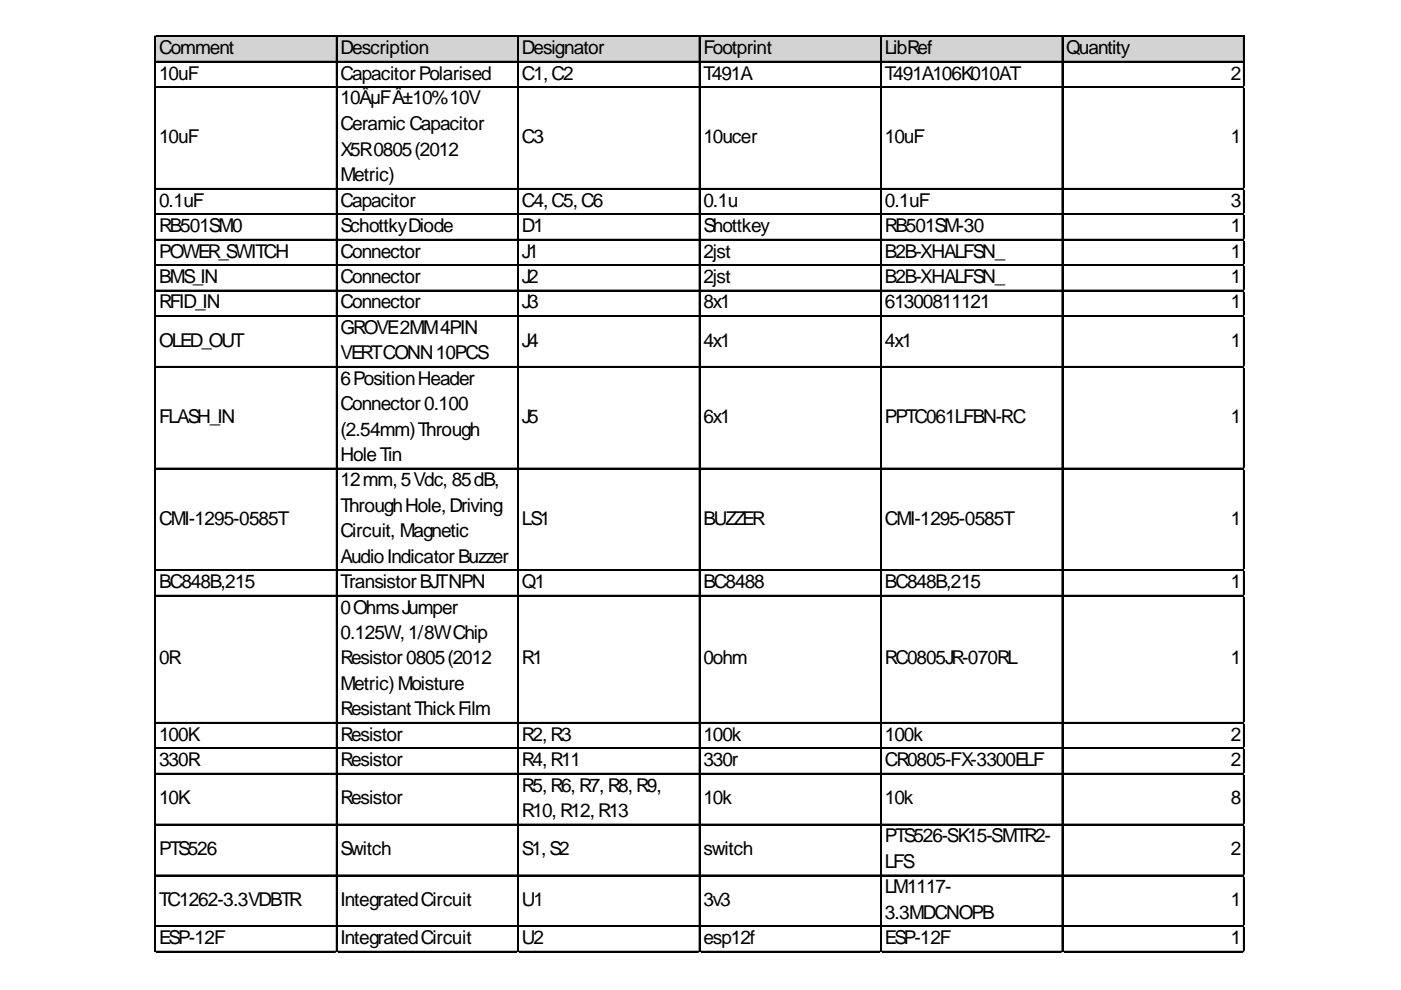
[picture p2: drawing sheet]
<svg xmlns="http://www.w3.org/2000/svg" width="297mm" height="210mm" viewBox="0 0 297 210" stroke-linecap="round" stroke-linejoin="round" font-family="sans-serif">
<defs><g id="words">
<g font-size="4">
<text x="33.7" y="11.5">Comment</text>
<text x="72.2" y="11.5">Description</text>
<text x="110.7" y="11.5">Designator</text>
<text x="149.1" y="11.5">Footprint</text>
<text x="187.6" y="11.5">LibRef</text>
<text x="226.1" y="11.5">Quantity</text>
<text x="33.7" y="16.9">10uF</text>
<text x="72.2" y="16.9">CapacitorPolarised</text>
<text x="110.7" y="16.9">C1,C2</text>
<text x="149.1" y="16.9">T491A</text>
<text x="187.6" y="16.9">T491A106K010AT</text>
<text x="260.9" y="16.9">2</text>
<text x="72.2" y="22">10ÂµFÂ±10%10V</text>
<text x="72.2" y="27.7">Ceramic Capacitor</text>
<text x="33.7" y="30.4">10uF</text>
<text x="72.2" y="33.1">X5R0805(2012</text>
<text x="110.7" y="30.4">C3</text>
<text x="149.1" y="30.4">10ucer</text>
<text x="187.6" y="30.4">10uF</text>
<text x="260.9" y="30.4">1</text>
<text x="72.2" y="38.4">Metric)</text>
<text x="33.7" y="43.8">0.1uF</text>
<text x="72.2" y="43.8">Capacitor</text>
<text x="110.7" y="43.8">C4,C5,C6</text>
<text x="149.1" y="43.8">0.1u</text>
<text x="187.6" y="43.8">0.1uF</text>
<text x="260.9" y="43.8">3</text>
<text x="33.7" y="49.2">RB501SM0</text>
<text x="72.2" y="49.2">SchottkyDiode</text>
<text x="110.7" y="49.2">D1</text>
<text x="149.1" y="49.2">Shottkey</text>
<text x="187.6" y="49.2">RB501SM-30</text>
<text x="260.9" y="49.2">1</text>
<text x="33.7" y="54.6">POWER_SWITCH</text>
<text x="72.2" y="54.6">Connector</text>
<text x="110.7" y="54.6">J1</text>
<text x="149.1" y="54.6">2jst</text>
<text x="187.6" y="54.6">B2B-XHALFSN_</text>
<text x="260.9" y="54.6">1</text>
<text x="33.7" y="60">BMS_IN</text>
<text x="33.7" y="65.4">RFID_IN</text>
<text x="72.2" y="60">Connector</text>
<text x="72.2" y="65.4">Connector</text>
<text x="110.7" y="60">J2</text>
<text x="110.7" y="65.4">J3</text>
<text x="149.1" y="60">2jst</text>
<text x="149.1" y="65.4">8x1</text>
<text x="187.6" y="60">B2B-XHALFSN_</text>
<text x="187.6" y="65.4">61300811121</text>
<text x="260.9" y="60">1</text>
<text x="260.9" y="65.4">1</text>
<text x="72.2" y="70.8">GROVE2MM4PIN</text>
<text x="33.7" y="73.5">OLED_OUT</text>
<text x="72.2" y="76.2">VERTCONN10PCS</text>
<text x="110.7" y="73.5">J4</text>
<text x="149.1" y="73.5">4x1</text>
<text x="187.6" y="73.5">4x1</text>
<text x="260.9" y="73.5">1</text>
<text x="72.2" y="81.6">6PositionHeader</text>
<text x="33.7" y="89.7">FLASH_IN</text>
<text x="72.2" y="87">Connector0.100</text>
<text x="110.7" y="89.7">J5</text>
<text x="149.1" y="89.7">6x1</text>
<text x="187.6" y="89.7">PPTC061LFBN-RC</text>
<text x="260.9" y="89.7">1</text>
<text x="72.2" y="92.4">(2.54mm)Through</text>
<text x="72.2" y="97.7">HoleTin</text>
<text x="72.2" y="103.1">12mm,5Vdc, 85dB,</text>
<text x="33.7" y="111.2">CMI-1295-0585T</text>
<text x="72.2" y="108.5">ThroughHole,Driving</text>
<text x="72.2" y="113.9">Circuit, Magnetic</text>
<text x="110.7" y="111.2">LS1</text>
<text x="149.1" y="111.2">BUZZER</text>
<text x="187.6" y="111.2">CMI-1295-0585T</text>
<text x="260.9" y="111.2">1</text>
<text x="72.2" y="119.3">AudioIndicatorBuzzer</text>
<text x="33.7" y="124.7">BC848B,215</text>
<text x="72.2" y="124.7">TransistorBJTNPN</text>
<text x="110.7" y="124.7">Q1</text>
<text x="149.1" y="124.7">BC8488</text>
<text x="187.6" y="124.7">BC848B,215</text>
<text x="260.9" y="124.7">1</text>
<text x="72.2" y="130.1">0OhmsJumper</text>
<text x="72.2" y="135.5">0.125W,1/8WChip</text>
<text x="33.7" y="140.9">0R</text>
<text x="72.2" y="140.9">Resistor0805(2012</text>
<text x="110.7" y="140.9">R1</text>
<text x="149.1" y="140.9">0ohm</text>
<text x="187.6" y="140.9">RC0805JR-070RL</text>
<text x="260.9" y="140.9">1</text>
<text x="72.2" y="146.3">Metric)Moisture</text>
<text x="72.2" y="151.7">ResistantThickFilm</text>
<text x="33.7" y="157.1">100K</text>
<text x="72.2" y="157.1">Resistor</text>
<text x="110.7" y="157.1">R2,R3</text>
<text x="149.1" y="157.1">100k</text>
<text x="187.6" y="157.1">100k</text>
<text x="260.9" y="157.1">2</text>
<text x="33.7" y="162.4">330R</text>
<text x="72.2" y="162.4">Resistor</text>
<text x="110.7" y="162.4">R4,R11</text>
<text x="110.7" y="167.8">R5,R6,R7,R8,R9,</text>
<text x="149.1" y="162.4">330r</text>
<text x="187.6" y="162.4">CR0805-FX-3300ELF</text>
<text x="260.9" y="162.4">2</text>
<text x="33.7" y="170.5">10K</text>
<text x="72.2" y="170.5">Resistor</text>
<text x="110.7" y="173.2">R10,R12,R13</text>
<text x="149.1" y="170.5">10k</text>
<text x="187.6" y="170.5">10k</text>
<text x="260.9" y="170.5">8</text>
<text x="187.6" y="178.6">PTS526-SK15-SMTR2-</text>
<text x="33.7" y="181.3">PTS526</text>
<text x="72.2" y="181.3">Switch</text>
<text x="110.7" y="181.3">S1,S2</text>
<text x="149.1" y="181.3">switch</text>
<text x="187.6" y="184">LFS</text>
<text x="260.9" y="181.3">2</text>
<text x="187.6" y="189.4">LM1117-</text>
<text x="33.7" y="192.1">TC1262-3.3VDBTR</text>
<text x="72.2" y="192.1">IntegratedCircuit</text>
<text x="110.7" y="192.1">U1</text>
<text x="149.1" y="192.1">3v3</text>
<text x="187.6" y="194.8">3.3MDCNOPB</text>
<text x="260.9" y="192.1">1</text>
<text x="33.7" y="200.2">ESP-12F</text>
<text x="72.2" y="200.2">IntegratedCircuit</text>
<text x="110.7" y="200.2">U2</text>
<text x="149.1" y="200.2">esp12f</text>
<text x="187.6" y="200.2">ESP-12F</text>
<text x="260.9" y="200.2">1</text>
</g>
</g></defs>
<path d="M33 7.8h230.9v5.4h-230.9z" fill="#d3d3d3"/>
<g fill="none" stroke="#000" stroke-width=".23">
<path d="M32.8 7.6v194.3M33.1 7.6h230.8M33.1 13h230.8M33.1 18.4h230.8M71.3 7.8v194.1M109.8 7.8v194.1M148.2 7.8v194.1M186.7 7.8v194.1M225.2 7.8v194.1M263.6 7.8v194.1M33.1 40h230.8M33.1 45.3h230.8"/>
<path d="M33.1 50.7h230.8M33.1 56.1h230.8M33.1 61.5h230.8M33.1 66.9h230.8M33.1 77.7h230.8M33.1 99.3h230.8M33.1 120.8h230.8M33.1 126.2h230.8M33.1 153.2h230.8M33.1 158.6h230.8M33.1 164h230.8M33.1 174.7h230.8"/>
<path d="M33.1 185.5h230.8M33.1 196.3h230.8M33.1 201.7h230.8"/>
</g>
<g fill="none" stroke="#000" stroke-width=".22">
<path d="M32.9 7.6v194.3M33.1 7.7h230.8M33.1 13.1h230.8M33.1 18.5h230.8M71.4 7.8v194.1M109.9 7.8v194.1M148.3 7.8v194.1M186.8 7.8v194.1M225.3 7.8v194.1M263.7 7.8v194.1M33.1 40.1h230.8M33.1 45.5h230.8"/>
<path d="M33.1 50.8h230.8M33.1 56.2h230.8M33.1 61.6h230.8M33.1 67h230.8M33.1 77.8h230.8M33.1 99.4h230.8M33.1 120.9h230.8M33.1 126.3h230.8M33.1 153.3h230.8M33.1 158.7h230.8M33.1 164.1h230.8M33.1 174.8h230.8"/>
<path d="M33.1 185.6h230.8M33.1 196.4h230.8M33.1 201.8h230.8"/>
</g>
<path d="M32.8 201.9v.1" fill="none" stroke="#e0e0e0" stroke-width=".23"/>
<path d="M32.8 201.9l.3 .1z" fill="#e0e0e0"/>
<path d="M71.3 201.9v.1" fill="none" stroke="#e0e0e0" stroke-width=".23"/>
<path d="M71.3 201.9l.2 .1z" fill="#e0e0e0"/>
<path d="M109.8 201.9v.1" fill="none" stroke="#e0e0e0" stroke-width=".23"/>
<path d="M109.8 201.9l.2 .1z" fill="#e0e0e0"/>
<path d="M148.2 201.9v.1" fill="none" stroke="#e0e0e0" stroke-width=".23"/>
<path d="M148.2 201.9l.3 .1z" fill="#e0e0e0"/>
<path d="M186.7 201.9v.1" fill="none" stroke="#e0e0e0" stroke-width=".23"/>
<path d="M186.7 201.9l.2 .1z" fill="#e0e0e0"/>
<path d="M225.2 201.9v.1" fill="none" stroke="#e0e0e0" stroke-width=".23"/>
<path d="M225.2 201.9l.2 .1z" fill="#e0e0e0"/>
<path d="M263.6 201.9v.1" fill="none" stroke="#e0e0e0" stroke-width=".23"/>
<path d="M263.6 201.9l.3 .1z" fill="#e0e0e0"/>
<path d="M263.9 18.4h.1" fill="none" stroke="#e0e0e0" stroke-width=".23"/>
<path d="M263.9 18.4v.2z" fill="#e0e0e0"/>
<path d="M263.9 40h.1" fill="none" stroke="#e0e0e0" stroke-width=".23"/>
<path d="M263.9 40v.2z" fill="#e0e0e0"/>
<path d="M263.9 45.3h.1" fill="none" stroke="#e0e0e0" stroke-width=".23"/>
<path d="M263.9 45.3v.3z" fill="#e0e0e0"/>
<path d="M263.9 50.7h.1" fill="none" stroke="#e0e0e0" stroke-width=".23"/>
<path d="M263.9 50.7v.3z" fill="#e0e0e0"/>
<path d="M263.9 56.1h.1" fill="none" stroke="#e0e0e0" stroke-width=".23"/>
<path d="M263.9 56.1v.3z" fill="#e0e0e0"/>
<path d="M263.9 61.5h.1" fill="none" stroke="#e0e0e0" stroke-width=".23"/>
<path d="M263.9 61.5v.2z" fill="#e0e0e0"/>
<path d="M263.9 66.9h.1" fill="none" stroke="#e0e0e0" stroke-width=".23"/>
<path d="M263.9 66.9v.2z" fill="#e0e0e0"/>
<path d="M263.9 77.7h.1" fill="none" stroke="#e0e0e0" stroke-width=".23"/>
<path d="M263.9 77.7v.2z" fill="#e0e0e0"/>
<path d="M263.9 99.3h.1" fill="none" stroke="#e0e0e0" stroke-width=".23"/>
<path d="M263.9 99.3v.2z" fill="#e0e0e0"/>
<path d="M263.9 120.8h.1" fill="none" stroke="#e0e0e0" stroke-width=".23"/>
<path d="M263.9 120.8v.2z" fill="#e0e0e0"/>
<path d="M263.9 126.2h.1" fill="none" stroke="#e0e0e0" stroke-width=".23"/>
<path d="M263.9 126.2v.2z" fill="#e0e0e0"/>
<path d="M263.9 153.2h.1" fill="none" stroke="#e0e0e0" stroke-width=".23"/>
<path d="M263.9 153.2v.2z" fill="#e0e0e0"/>
<path d="M263.9 158.6h.1" fill="none" stroke="#e0e0e0" stroke-width=".23"/>
<path d="M263.9 158.6v.2z" fill="#e0e0e0"/>
<path d="M263.9 164h.1" fill="none" stroke="#e0e0e0" stroke-width=".23"/>
<path d="M263.9 164v.2z" fill="#e0e0e0"/>
<path d="M263.9 174.7h.1" fill="none" stroke="#e0e0e0" stroke-width=".23"/>
<path d="M263.9 174.7v.3z" fill="#e0e0e0"/>
<path d="M263.9 185.5h.1" fill="none" stroke="#e0e0e0" stroke-width=".23"/>
<path d="M263.9 185.5v.2z" fill="#e0e0e0"/>
<path d="M263.9 196.3h.1" fill="none" stroke="#e0e0e0" stroke-width=".23"/>
<path d="M263.9 196.3v.2z" fill="#e0e0e0"/>
<path d="M263.9 201.7h.1" fill="none" stroke="#e0e0e0" stroke-width=".23"/>
<path d="M263.9 201.7v.2z" fill="#e0e0e0"/>
<use href="#words"/>
</svg>
